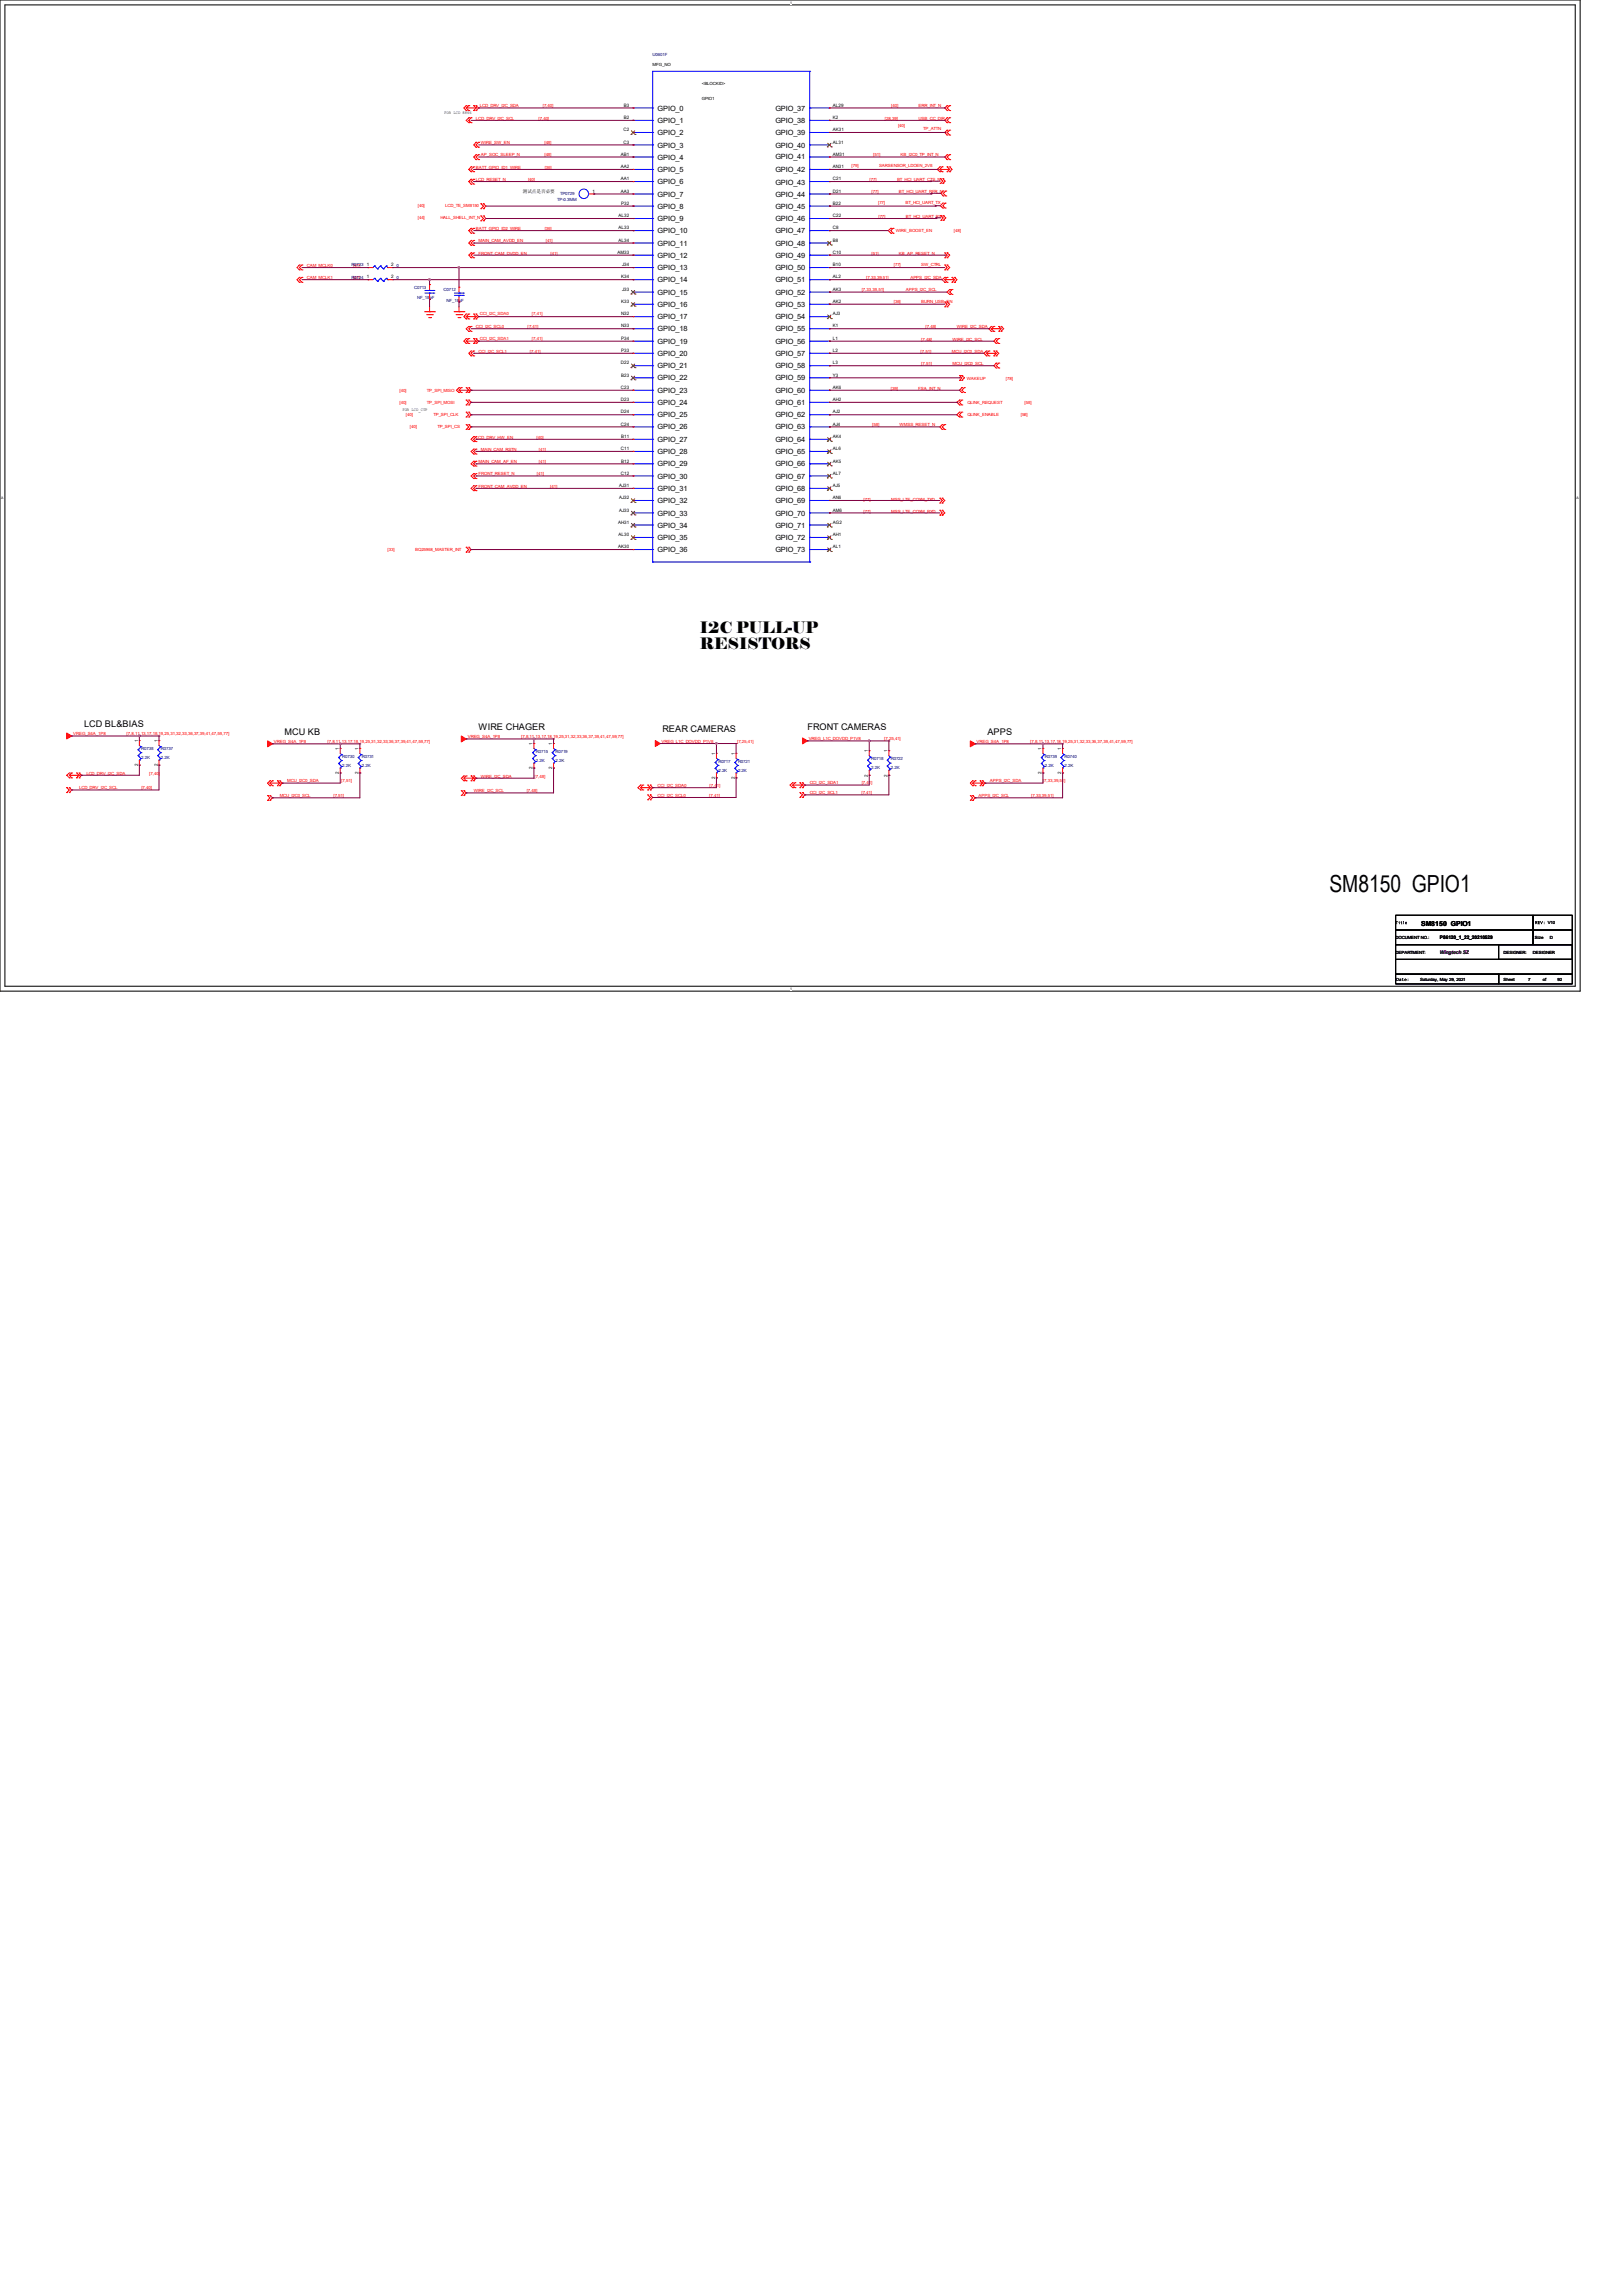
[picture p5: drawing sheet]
<svg xmlns="http://www.w3.org/2000/svg" width="210mm" height="297mm" viewBox="0 0 210 297" stroke-linecap="round" stroke-linejoin="round" font-family="sans-serif">
<defs><g id="words">
<text font-size="3" x="172" y="115.5">SM8150 GPIO1</text>
<g font-size="2">
<text x="90.6" y="82">I2C PULL-UP</text>
<text x="90.6" y="84">RESISTORS</text>
</g>
<g font-size="1.2">
<text x="10.9" y="94.1">LCD BL&amp;BIAS</text>
<text x="36.8" y="95.2">MCU KB</text>
<text x="61.9" y="94.5">WIRE CHAGER</text>
<text x="85.7" y="94.8">REAR CAMERAS</text>
<text x="104.5" y="94.4">FRONT CAMERAS</text>
<text x="127.8" y="95.2">APPS</text>
</g>
<g font-size=".9">
<text x="85.1" y="14.3">GPIO_0</text>
<text x="85.1" y="15.9">GPIO_1</text>
<text x="85.1" y="17.5">GPIO_2</text>
<text x="100.3" y="14.3">GPIO_37</text>
<text x="100.3" y="15.9">GPIO_38</text>
<text x="100.3" y="17.5">GPIO_39</text>
<text x="85.1" y="19.1">GPIO_3</text>
<text x="85.1" y="20.7">GPIO_4</text>
<text x="85.1" y="22.3">GPIO_5</text>
<text x="85.1" y="23.8">GPIO_6</text>
<text x="100.3" y="19.1">GPIO_40</text>
<text x="100.3" y="20.6">GPIO_41</text>
<text x="100.3" y="22.3">GPIO_42</text>
<text x="100.3" y="23.9">GPIO_43</text>
<text x="85.1" y="25.4">GPIO_7</text>
<text x="85.1" y="27">GPIO_8</text>
<text x="85.1" y="28.6">GPIO_9</text>
<text x="100.3" y="25.4">GPIO_44</text>
<text x="100.3" y="27">GPIO_45</text>
<text x="100.3" y="28.6">GPIO_46</text>
<text x="85.1" y="30.2">GPIO_10</text>
<text x="85.1" y="31.8">GPIO_11</text>
<text x="85.1" y="33.4">GPIO_12</text>
<text x="85.1" y="35">GPIO_13</text>
<text x="100.3" y="30.2">GPIO_47</text>
<text x="100.3" y="31.8">GPIO_48</text>
<text x="100.3" y="33.4">GPIO_49</text>
<text x="100.3" y="35">GPIO_50</text>
<text x="85.1" y="36.5">GPIO_14</text>
<text x="85.1" y="38.1">GPIO_15</text>
<text x="85.1" y="39.7">GPIO_16</text>
<text x="85.1" y="41.3">GPIO_17</text>
<text x="100.3" y="36.5">GPIO_51</text>
<text x="100.3" y="38.1">GPIO_52</text>
<text x="100.3" y="39.7">GPIO_53</text>
<text x="100.3" y="41.3">GPIO_54</text>
<text x="85.1" y="42.9">GPIO_18</text>
<text x="85.1" y="44.5">GPIO_19</text>
<text x="85.1" y="46.1">GPIO_20</text>
<text x="85.1" y="47.7">GPIO_21</text>
<text x="100.3" y="42.9">GPIO_55</text>
<text x="100.3" y="44.5">GPIO_56</text>
<text x="100.3" y="46.1">GPIO_57</text>
<text x="100.3" y="47.7">GPIO_58</text>
<text x="85.1" y="49.2">GPIO_22</text>
<text x="85.1" y="50.8">GPIO_23</text>
<text x="85.1" y="52.4">GPIO_24</text>
<text x="100.3" y="49.2">GPIO_59</text>
<text x="100.3" y="50.8">GPIO_60</text>
<text x="100.3" y="52.4">GPIO_61</text>
<text x="85.1" y="54">GPIO_25</text>
<text x="85.1" y="55.6">GPIO_26</text>
<text x="85.1" y="57.2">GPIO_27</text>
<text x="85.1" y="58.8">GPIO_28</text>
<text x="100.3" y="54">GPIO_62</text>
<text x="100.3" y="55.6">GPIO_63</text>
<text x="100.3" y="57.2">GPIO_64</text>
<text x="100.3" y="58.8">GPIO_65</text>
<text x="85.1" y="60.4">GPIO_29</text>
<text x="85.1" y="61.9">GPIO_30</text>
<text x="85.1" y="63.5">GPIO_31</text>
<text x="85.1" y="65.1">GPIO_32</text>
<text x="100.3" y="60.4">GPIO_66</text>
<text x="100.3" y="61.9">GPIO_67</text>
<text x="100.3" y="63.5">GPIO_68</text>
<text x="100.3" y="65.1">GPIO_69</text>
<text x="85.1" y="66.7">GPIO_33</text>
<text x="85.1" y="68.3">GPIO_34</text>
<text x="85.1" y="69.9">GPIO_35</text>
<text x="85.1" y="71.5">GPIO_36</text>
<text x="100.3" y="66.7">GPIO_70</text>
<text x="100.3" y="68.3">GPIO_71</text>
<text x="100.3" y="69.9">GPIO_72</text>
<text x="100.3" y="71.5">GPIO_73</text>
<text x="183.9" y="119.8">SM8150 GPIO1</text>
</g>
<g font-size=".6" fill="#000080">
<text x="84.5" y="7.2">U0601F</text>
<text x="72.1" y="26">TP-0.3MM</text>
<text x="72.5" y="25.3">TP0729</text>
<text x="45.5" y="34.5">R0723</text>
<text x="51.3" y="34.5">0</text>
<text x="45.5" y="36.1">R0724</text>
<text x="51.3" y="36.1">0</text>
<text x="53.6" y="37.4">C0713</text>
<text x="54" y="38.7">NF_18pF</text>
<text x="57.4" y="37.7">C0712</text>
<text x="57.8" y="39">NF_18pF</text>
<text x="18.3" y="97">R0738</text>
<text x="18.3" y="98.2">2.2K</text>
<text x="20.8" y="97">R0737</text>
<text x="20.8" y="98.2">2.2K</text>
<text x="44.3" y="98">R0730</text>
<text x="44.3" y="99.2">2.2K</text>
<text x="46.8" y="98">R0731</text>
<text x="46.8" y="99.2">2.2K</text>
<text x="69.3" y="97.4">R0715</text>
<text x="69.3" y="98.6">2.2K</text>
<text x="71.9" y="97.4">R0719</text>
<text x="71.9" y="98.6">2.2K</text>
<text x="93" y="98.7">R0717</text>
<text x="93" y="99.9">2.2K</text>
<text x="95.5" y="98.7">R0721</text>
<text x="95.5" y="99.9">2.2K</text>
<text x="112.7" y="98.3">R0718</text>
<text x="112.7" y="99.6">2.2K</text>
<text x="115.3" y="98.3">R0722</text>
<text x="115.3" y="99.6">2.2K</text>
<text x="135.2" y="98">R0739</text>
<text x="135.2" y="99.2">2.2K</text>
<text x="137.7" y="98">R0740</text>
<text x="137.7" y="99.2">2.2K</text>
</g>
<g font-size=".6">
<text x="84.5" y="8.5">MFG_NO</text>
<text x="90.8" y="11">&lt;BLOCKID&gt;</text>
<text x="57.5" y="14.8">FOR LCD 8866</text>
<text x="80.7" y="17">C2</text>
<text x="80.7" y="13.8">B3</text>
<text x="80.7" y="15.4">B2</text>
<text x="90.8" y="13">GPIO1</text>
<text x="107.8" y="13.8">AL29</text>
<text x="107.8" y="15.4">K2</text>
<text x="107.8" y="17">AK31</text>
<text x="80.3" y="20.2">AB1</text>
<text x="80.3" y="21.8">AA2</text>
<text x="80.3" y="23.3">AA1</text>
<text x="80.7" y="18.6">C3</text>
<text x="107.8" y="18.6">AL31</text>
<text x="107.8" y="20.2">AM31</text>
<text x="107.8" y="21.8">AN31</text>
<text x="107.8" y="23.3">C21</text>
<text x="67.7" y="25">测试点是否必要</text>
<text x="76.7" y="24.9">1</text>
<text x="80.1" y="28.1">AL32</text>
<text x="80.1" y="29.7">AL33</text>
<text x="80.3" y="24.9">AA3</text>
<text x="80.4" y="26.5">P32</text>
<text x="107.8" y="24.9">D21</text>
<text x="107.8" y="26.5">B22</text>
<text x="107.8" y="28.1">C22</text>
<text x="107.8" y="29.7">C8</text>
<text x="47.5" y="34.5">1</text>
<text x="50.6" y="34.5">2</text>
<text x="79.9" y="32.9">AM33</text>
<text x="80.1" y="31.3">AL34</text>
<text x="80.5" y="34.5">J34</text>
<text x="107.8" y="31.3">B8</text>
<text x="107.8" y="32.9">C10</text>
<text x="107.8" y="34.5">B10</text>
<text x="47.5" y="36">1</text>
<text x="50.6" y="36">2</text>
<text x="80.4" y="36">K34</text>
<text x="80.4" y="39.2">K33</text>
<text x="80.4" y="40.8">N32</text>
<text x="80.5" y="37.6">J33</text>
<text x="107.8" y="36">AL2</text>
<text x="107.8" y="37.6">AK3</text>
<text x="107.8" y="39.2">AK2</text>
<text x="107.8" y="40.8">AJ3</text>
<text x="80.3" y="47.2">D22</text>
<text x="80.4" y="42.4">N33</text>
<text x="80.4" y="44">P34</text>
<text x="80.4" y="45.6">P33</text>
<text x="107.8" y="42.4">K1</text>
<text x="107.8" y="44">L1</text>
<text x="107.8" y="45.6">L2</text>
<text x="107.8" y="47.2">L3</text>
<text x="52.1" y="53.2">FOR LCD_CTP</text>
<text x="80.3" y="50.3">C23</text>
<text x="80.3" y="51.9">D23</text>
<text x="80.3" y="53.5">D24</text>
<text x="80.4" y="48.7">B23</text>
<text x="107.8" y="48.7">Y3</text>
<text x="107.8" y="50.3">AK6</text>
<text x="107.8" y="51.9">AH2</text>
<text x="107.8" y="53.5">AJ2</text>
<text x="80.3" y="55.1">C24</text>
<text x="80.3" y="58.3">C11</text>
<text x="80.4" y="56.7">B11</text>
<text x="80.4" y="59.9">B12</text>
<text x="107.8" y="55.1">AJ4</text>
<text x="107.8" y="56.7">AK4</text>
<text x="107.8" y="58.3">AL6</text>
<text x="107.8" y="59.9">AK5</text>
<text x="80.1" y="63">AJ31</text>
<text x="80.1" y="64.6">AJ32</text>
<text x="80.3" y="61.4">C12</text>
<text x="107.8" y="61.4">AL7</text>
<text x="107.8" y="63">AJ5</text>
<text x="107.8" y="64.6">AN6</text>
<text x="80" y="67.8">AH31</text>
<text x="80" y="71">AK30</text>
<text x="80.1" y="69.4">AL30</text>
<text x="80.1" y="66.2">AJ33</text>
<text x="107.8" y="66.2">AM6</text>
<text x="107.8" y="67.8">AG2</text>
<text x="107.8" y="69.4">AH1</text>
<text x="107.8" y="71">AL1</text>
<text x="17.9" y="99.2" transform="rotate(-90 17.9 99.2)">2</text>
<text x="17.9" y="96" transform="rotate(-90 17.9 96)">1</text>
<text x="20.4" y="99.2" transform="rotate(-90 20.4 99.2)">2</text>
<text x="20.4" y="96" transform="rotate(-90 20.4 96)">1</text>
<text x="43.9" y="100.2" transform="rotate(-90 43.9 100.2)">2</text>
<text x="43.9" y="97" transform="rotate(-90 43.9 97)">1</text>
<text x="46.4" y="100.2" transform="rotate(-90 46.4 100.2)">2</text>
<text x="46.4" y="97" transform="rotate(-90 46.4 97)">1</text>
<text x="68.9" y="99.6" transform="rotate(-90 68.9 99.6)">2</text>
<text x="68.9" y="96.4" transform="rotate(-90 68.9 96.4)">1</text>
<text x="71.5" y="99.6" transform="rotate(-90 71.5 99.6)">2</text>
<text x="71.5" y="96.4" transform="rotate(-90 71.5 96.4)">1</text>
<text x="92.5" y="100.8" transform="rotate(-90 92.5 100.8)">2</text>
<text x="92.5" y="97.7" transform="rotate(-90 92.5 97.7)">1</text>
<text x="95.1" y="100.8" transform="rotate(-90 95.1 100.8)">2</text>
<text x="95.1" y="97.7" transform="rotate(-90 95.1 97.7)">1</text>
<text x="112.3" y="100.5" transform="rotate(-90 112.3 100.5)">2</text>
<text x="112.3" y="97.3" transform="rotate(-90 112.3 97.3)">1</text>
<text x="114.9" y="100.5" transform="rotate(-90 114.9 100.5)">2</text>
<text x="114.9" y="97.3" transform="rotate(-90 114.9 97.3)">1</text>
<text x="134.8" y="100.2" transform="rotate(-90 134.8 100.2)">2</text>
<text x="134.8" y="97" transform="rotate(-90 134.8 97)">1</text>
<text x="137.3" y="100.2" transform="rotate(-90 137.3 100.2)">2</text>
<text x="137.3" y="97" transform="rotate(-90 137.3 97)">1</text>
<text x="200.3" y="119.6">V10</text>
<text x="180.6" y="121.5">DOCUMENT NO.:</text>
<text x="180.6" y="123.5">DEPARTMENT:</text>
<text x="186.3" y="121.6">P86120_1_22_20210529</text>
<text x="194.6" y="123.5">DESIGNER:</text>
<text x="198.4" y="123.5">DESIGNER</text>
<text x="198.6" y="121.5">Size</text>
<text x="200.5" y="121.5">D</text>
<text x="183.8" y="127">Saturday, May 29, 2021</text>
<text x="194.6" y="127">Sheet</text>
<text x="197.7" y="127">7</text>
<text x="199.6" y="127">of</text>
<text x="201.5" y="127">92</text>
</g>
<g font-size=".6" fill="#f00">
<text x="61.6" y="15.5">LCD_DRV_I2C_SCL</text>
<text x="62.1" y="13.8">LCD_DRV_I2C_SDA</text>
<text x="69.7" y="15.5">[7,40]</text>
<text x="70.2" y="13.8">[7,40]</text>
<text x="114.5" y="15.5">[28,39]</text>
<text x="115.3" y="13.9">[40]</text>
<text x="116.2" y="16.4">[40]</text>
<text x="118.9" y="15.5">USB_CC_DIR</text>
<text x="118.9" y="13.9">ERR_INT_N</text>
<text x="119.5" y="16.8">TP_ATTN</text>
<text x="61.6" y="23.4">LCD_RESET_N</text>
<text x="61.6" y="21.8">BATT_GPIO_ID1_WIRE</text>
<text x="62.2" y="18.7">WIRE_SW_EN</text>
<text x="62.2" y="20.2">AP_SOC_SLEEP_N</text>
<text x="68.3" y="23.4">[40]</text>
<text x="70.4" y="18.7">[48]</text>
<text x="70.4" y="20.2">[48]</text>
<text x="70.5" y="21.8">[36]</text>
<text x="110.2" y="21.6">[79]</text>
<text x="112.5" y="23.4">[77]</text>
<text x="113" y="20.2">[51]</text>
<text x="113.7" y="21.6">SARSENSOR_LDOEN_2V8</text>
<text x="116.1" y="23.4">BT_HCI_UART_CTS_N</text>
<text x="116.5" y="20.2">KB_I2C0_TP_INT_N</text>
<text x="54.1" y="26.8">[40]</text>
<text x="54.1" y="28.4">[44]</text>
<text x="57" y="28.4">HALL_SHELL_INT_N</text>
<text x="57.6" y="26.8">LCD_TE_SM8150</text>
<text x="61.6" y="29.8">BATT_GPIO_ID2_WIRE</text>
<text x="70.5" y="29.8">[36]</text>
<text x="112.8" y="24.9">[77]</text>
<text x="113.6" y="26.5">[77]</text>
<text x="113.7" y="28.2">[77]</text>
<text x="115.9" y="30">WIRE_BOOST_EN</text>
<text x="116.3" y="24.9">BT_HCI_UART_RFR_N</text>
<text x="117.2" y="26.5">BT_HCI_UART_TX</text>
<text x="117.2" y="28.2">BT_HCI_UART_RX</text>
<text x="123.4" y="30">[48]</text>
<text x="39.7" y="34.5">CAM_MCLK0</text>
<text x="45.7" y="34.5">[41]</text>
<text x="61.9" y="31.4">MAIN_CAM_AVDD_EN</text>
<text x="61.9" y="32.9">FRONT_CAM_DVDD_EN</text>
<text x="70.6" y="31.4">[41]</text>
<text x="71.2" y="32.9">[41]</text>
<text x="112.8" y="32.9">[51]</text>
<text x="115.7" y="34.5">[77]</text>
<text x="116.3" y="32.9">KB_AP_RESET_N</text>
<text x="119.2" y="34.5">SW_CTRL</text>
<text x="39.7" y="36.1">CAM_MCLK1</text>
<text x="45.7" y="36.1">[41]</text>
<text x="62.1" y="40.8">CCI_I2C_SDA0</text>
<text x="68.8" y="40.8">[7,41]</text>
<text x="111.5" y="37.7">[7,33,39,51]</text>
<text x="112.1" y="36.1">[7,33,39,51]</text>
<text x="115.7" y="39.2">[36]</text>
<text x="117.2" y="37.7">APPS_I2C_SCL</text>
<text x="117.8" y="36.1">APPS_I2C_SDA</text>
<text x="119.2" y="39.2">BURN_USB_EN</text>
<text x="61.6" y="42.5">CCI_I2C_SCL0</text>
<text x="61.9" y="45.6">CCI_I2C_SCL1</text>
<text x="62.1" y="44">CCI_I2C_SDA1</text>
<text x="68.3" y="42.5">[7,41]</text>
<text x="68.6" y="45.6">[7,41]</text>
<text x="68.8" y="44">[7,41]</text>
<text x="119.1" y="45.6">[7,51]</text>
<text x="119.2" y="44.1">[7,48]</text>
<text x="119.2" y="47.2">[7,51]</text>
<text x="119.8" y="42.5">[7,48]</text>
<text x="123.2" y="45.6">MCU_I2C0_SDA</text>
<text x="123.3" y="44.1">WIRE_I2C_SCL</text>
<text x="123.3" y="47.2">MCU_I2C0_SCL</text>
<text x="123.8" y="42.5">WIRE_I2C_SDA</text>
<text x="51.7" y="50.7">[40]</text>
<text x="51.7" y="52.3">[40]</text>
<text x="52.5" y="53.9">[40]</text>
<text x="55.2" y="50.7">TP_SPI_MISO</text>
<text x="55.2" y="52.3">TP_SPI_MOSI</text>
<text x="56.1" y="53.9">TP_SPI_CLK</text>
<text x="115.3" y="50.4">[39]</text>
<text x="118.8" y="50.4">FSA_INT_N</text>
<text x="125.1" y="49.2">WAKEUP</text>
<text x="125.2" y="53.9">QLINK_ENABLE</text>
<text x="125.2" y="52.3">QLINK_REQUEST</text>
<text x="130.2" y="49.2">[78]</text>
<text x="132.1" y="53.9">[58]</text>
<text x="132.6" y="52.3">[58]</text>
<text x="53" y="55.4">[40]</text>
<text x="56.6" y="55.4">TP_SPI_CS</text>
<text x="61.6" y="56.8">LCD_DRV_HW_EN</text>
<text x="61.9" y="59.9">MAIN_CAM_AF_EN</text>
<text x="62.2" y="58.3">MAIN_CAM_RSTN</text>
<text x="69.4" y="56.8">[40]</text>
<text x="69.7" y="58.3">[41]</text>
<text x="69.7" y="59.9">[41]</text>
<text x="112.9" y="55.2">[58]</text>
<text x="116.4" y="55.2">WMSS_RESET_N</text>
<text x="61.9" y="61.5">FRONT_RESET_N</text>
<text x="61.9" y="63.1">FRONT_CAM_AVDD_EN</text>
<text x="69.5" y="61.5">[41]</text>
<text x="71.2" y="63.1">[41]</text>
<text x="111.8" y="64.8">[77]</text>
<text x="115.3" y="64.8">MSS_LTE_COXM_TXD</text>
<text x="50.2" y="71.3">[33]</text>
<text x="53.7" y="71.3">BQ25968_MASTER_INT</text>
<text x="111.8" y="66.3">[77]</text>
<text x="115.3" y="66.3">MSS_LTE_COXM_RXD</text>
<text x="9.5" y="95.2">VREG_S4A_1P8</text>
<text x="16.4" y="95.2">[7,8,11,13,17,18,19,25,31,32,33,36,37,39,41,47,59,77]</text>
<text x="60.5" y="95.6">VREG_S4A_1P8</text>
<text x="67.4" y="95.6">[7,8,11,13,17,18,19,25,31,32,33,36,37,39,41,47,59,77]</text>
<text x="104.6" y="95.8">VREG_L1C_DOVDD_P1V8</text>
<text x="114.4" y="95.8">[7,25,41]</text>
<text x="11.2" y="100.3">LCD_DRV_I2C_SDA</text>
<text x="19.3" y="100.3">[7,40]</text>
<text x="35.4" y="96.2">VREG_S4A_1P8</text>
<text x="37.2" y="101.3">MCU_I2C0_SDA</text>
<text x="42.4" y="96.2">[7,8,11,13,17,18,19,25,31,32,33,36,37,39,41,47,59,77]</text>
<text x="44.2" y="101.3">[7,51]</text>
<text x="62.2" y="100.6">WIRE_I2C_SDA</text>
<text x="69.2" y="100.6">[7,48]</text>
<text x="85.1" y="101.9">CCI_I2C_SDA0</text>
<text x="85.6" y="96.1">VREG_L1C_DOVDD_P1V8</text>
<text x="91.8" y="101.9">[7,41]</text>
<text x="95.4" y="96.1">[7,25,41]</text>
<text x="104.8" y="101.5">CCI_I2C_SDA1</text>
<text x="111.5" y="101.5">[7,41]</text>
<text x="126.4" y="96.2">VREG_S4A_1P8</text>
<text x="128.1" y="101.3">APPS_I2C_SDA</text>
<text x="133.3" y="96.2">[7,8,11,13,17,18,19,25,31,32,33,36,37,39,41,47,59,77]</text>
<text x="135" y="101.3">[7,33,39,51]</text>
<text x="10.2" y="102.2">LCD_DRV_I2C_SCL</text>
<text x="18.3" y="102.2">[7,40]</text>
<text x="36.2" y="103.2">MCU_I2C0_SCL</text>
<text x="43.1" y="103.2">[7,51]</text>
<text x="61.3" y="102.5">WIRE_I2C_SCL</text>
<text x="68.2" y="102.5">[7,48]</text>
<text x="85.1" y="103.1">CCI_I2C_SCL0</text>
<text x="91.8" y="103.1">[7,41]</text>
<text x="104.8" y="102.8">CCI_I2C_SCL1</text>
<text x="111.5" y="102.8">[7,41]</text>
<text x="126.6" y="103.1">APPS_I2C_SCL</text>
<text x="133.4" y="103.1">[7,33,39,51]</text>
</g>
<text font-size=".6" fill="#400040" x="186.3" y="123.5">Wingtech SZ</text>
<g font-size=".5">
<text x="102.2" y=".5">1</text>
<text x=".2" y="64.5">A</text>
<text x="204" y="64.5">A</text>
<text x="102.2" y="128.1">1</text>
</g>
</g></defs>
<path d="M0 0h204.5v128.3h-204.5zM.6 .6h203.2v127h-203.2z" fill="none" stroke="#000" stroke-width=".13"/>
<g fill="#fff">
<path d="M102.2 .1h.2v.5h-.2z"/>
<path d="M102.2 127.7h.2v.5h-.2z"/>
<path d="M.2 64.1h.3v.5h-.3z"/>
<path d="M204 64.1h.3v.5h-.3z"/>
</g>
<g fill="none" stroke="#f00" stroke-width=".13">
<path d="M60.3 14.3h.1M60.3 13.7h.1M60.3 13.7l-.3 .3 .3 .3M60.3 14l.4 .3M60.3 14h1.3M60.7 13.7h.1M60.7 14.3h.1M60.7 15.2h.1M60.7 15.9h.1M60.7 15.2l-.4 .4 .4 .3M60.7 13.7l-.4 .3M61 15.2h.1"/>
<path d="M61 15.9h.1M61 15.2l-.3 .4 .3 .3M61.3 14.3h.1M61.3 13.7h.1M61.3 13.7l.3 .3M61.6 13.7h.1M61.6 14.3h.1M61.6 14h.1M61.6 18.4h.1M61.6 19h.1M61.6 13.7l.3 .3-.3 .3M61.6 14l-.3 .3"/>
<path d="M61.6 18.4l-.3 .4 .3 .2M61.9 18.4h.1M61.9 19h.1M61.9 18.4l-.3 .4 .3 .2M81.9 14h.1M81.9 15.6h.1M81.9 17.1h.1M81.9 18.8h.1M107.3 14h.1M107.3 15.6h.1M107.3 17.1h.1M107.3 18.8h.1"/>
<path d="M122.6 15.9h.1M122.6 15.2h.1M122.6 14.3h.1M122.6 13.7h.1M122.6 17.5h.1M122.6 16.8h.1M122.6 15.2l-.3 .4 .3 .3M122.6 13.7l-.3 .3 .3 .3M122.6 16.8l-.3 .3 .3 .4M122.9 15.2h.1M122.9 15.9h.1M122.9 13.7h.1"/>
<path d="M122.9 14.3h.1M122.9 16.8h.1M122.9 17.5h.1M122.9 15.2l-.3 .4 .3 .3M122.9 13.7l-.3 .3 .3 .3M122.9 16.8l-.3 .3 .3 .4M38.7 34.3h.1M38.7 34.9h.1M38.7 35.9h.1M38.7 36.5h.1M38.7 34.3l-.3 .3 .3 .3M38.7 35.9l-.3 .3 .3 .3"/>
<path d="M39.1 34.3h.1M39.1 34.9h.1M39.1 35.9h.1M39.1 36.5h.1M39.1 34.3l-.4 .3 .4 .3M39.1 35.9l-.4 .3 .4 .3M47.6 34.6h.1M47.6 36.2h.1M47.6 36.2h.7M47.6 34.6h.7M50.2 36.2h.6M50.2 34.6h.6"/>
<path d="M50.8 34.6h.1M50.8 36.2h.1M55.6 36.8h.1M55.6 38.7h.1M55.6 36.8v.7M55.6 38.1v.6M55.6 39.7v.6M59.4 37.2h.1M59.4 39.1h.1M59.4 37.2v.6M59.4 38.4v.7M59.4 39.7v.6"/>
<path d="M61 23.2h.1M61 23.8h.1M61 31.1h.1M61 31.7h.1M61 32.7h.1M61 33.4h.1M61 21.6h.1M61 22.2h.1M61 29.5h.1M61 30.2h.1M61 23.2l-.3 .3 .3 .3M61 31.1l-.3 .4 .3 .2"/>
<path d="M61 32.7l-.3 .3 .3 .4M61 21.6l-.3 .3 .3 .3M61 29.5l-.3 .3 .3 .4M61.3 23.2h.1M61.3 23.8h.1M61.3 31.1h.1M61.3 31.7h.1M61.3 32.7h.1M61.3 33.4h.1M61.3 21.6h.1M61.3 22.2h.1M61.3 29.5h.1"/>
<path d="M61.3 30.2h.1M61.3 23.2l-.3 .3 .3 .3M61.3 31.1l-.3 .4 .3 .2M61.3 32.7l-.3 .3 .3 .4M61.3 21.6l-.3 .3 .3 .3M61.3 29.5l-.3 .3 .3 .4M61.6 20h.1M61.6 20.7h.1M61.6 20l-.3 .3 .3 .4M61.9 20h.1M61.9 20.7h.1M61.9 20l-.3 .3 .3 .4"/>
<path d="M62.2 27h.1M62.2 26.4h.1M62.2 28.6h.1M62.2 27.9h.1M62.2 26.4l.4 .3-.4 .3M62.2 27.9l.4 .4-.4 .3M62.6 26.4h.1M62.6 27h.1M62.6 27.9h.1M62.6 28.6h.1M62.6 26.4l.3 .3-.3 .3M62.6 27.9l.3 .4-.3 .3"/>
<path d="M76.2 25.1h.6M76.8 25.1h.1M81.9 20.3h.1M81.9 21.9h.1M81.9 23.5h.1M81.9 25.1h.1M81.9 26.7h.1M81.9 28.3h.1M81.9 29.8h.1M81.9 31.5h.1M81.9 33h.1M81.9 34.6h.1"/>
<path d="M81.9 36.2h.1M81.9 37.8h.1M81.9 39.4h.1M107.3 20.3h.1M107.3 21.9h.1M107.3 23.5h.1M107.3 25.1h.1M107.3 26.7h.1M107.3 28.3h.1M107.3 29.8h.1M107.3 31.5h.1M107.3 33h.1"/>
<path d="M107.3 34.6h.1M107.3 36.2h.1M107.3 37.8h.1M107.3 39.4h.1M115.3 29.5h.1M115.3 30.2h.1M115.3 29.5l-.4 .3 .4 .4M115.6 30.2h.1M115.6 29.5h.1M115.6 29.5l-.3 .3 .3 .4M121.6 22.2h.1M121.6 21.6h.1"/>
<path d="M121.6 21.9h.1M121.6 21.6l-.3 .3 .3 .3M121.6 21.9l.3 .3M121.6 21.9h1.3M121.7 23.1h.1M121.7 23.7h.1M121.7 23.1l.3 .4-.3 .2M121.8 27.9h.1M121.8 28.5h.1M121.8 27.9l.2 .3-.2 .3M121.9 21.6h.1M121.9 22.2h.1"/>
<path d="M121.9 21.6l-.3 .3M122 23.1h.1M122 23.7h.1M122 26.9h.1M122 26.3h.1M122 23.1l.3 .4-.3 .2M122 26.3l-.3 .3 .3 .3M122 25.4h.1M122 24.7h.1M122 27.9h.1M122 28.5h.1M122 24.7l-.2 .3 .2 .4"/>
<path d="M122 27.9l.4 .3-.4 .3M122.3 34.3h.1M122.3 34.9h.1M122.3 39.1h.1M122.3 39.7h.1M122.3 36.5h.1M122.3 35.9h.1M122.3 36.2h.1M122.3 32.7h.1M122.3 33.4h.1M122.3 34.3l.3 .3-.3 .3M122.3 35.9l-.4 .3 .4 .3"/>
<path d="M122.3 39.1l.3 .3-.3 .3M122.3 36.2l.3 .3M122.3 36.2h1.2M122.3 32.7l.3 .3-.3 .4M122.3 26.3h.1M122.3 26.9h.1M122.3 26.3l-.3 .3 .3 .3M122.4 24.7h.1M122.4 25.4h.1M122.4 24.7l-.4 .3 .4 .4M122.6 34.3h.1M122.6 34.9h.1"/>
<path d="M122.6 39.1h.1M122.6 39.7h.1M122.6 35.9h.1M122.6 36.5h.1M122.6 20.7h.1M122.6 20h.1M122.6 21.6h.1M122.6 22.2h.1M122.6 32.7h.1M122.6 33.4h.1M122.6 34.3l.3 .3-.3 .3M122.6 39.1l.3 .3-.3 .3"/>
<path d="M122.6 35.9l-.3 .3M122.6 20l-.3 .3 .3 .4M122.6 21.6l.3 .3M122.6 32.7l.3 .3-.3 .4M122.9 38.1h.1M122.9 37.5h.1M122.9 20h.1M122.9 20.7h.1M122.9 21.6h.1M122.9 22.2h.1M122.9 37.5l-.3 .3 .3 .3M122.9 21.6l.3 .3-.3 .3"/>
<path d="M122.9 20l-.3 .3 .3 .4M122.9 21.9l-.3 .3M123.2 35.9h.1M123.2 36.5h.1M123.2 37.5h.1M123.2 38.1h.1M123.2 35.9l.3 .3M123.2 37.5l-.3 .3 .3 .3M123.5 35.9h.1M123.5 36.5h.1M123.5 35.9l.3 .3-.3 .3M123.5 36.2l-.3 .3"/>
<path d="M54.9 40.3h1.3M55.2 40.7h.8M55.5 41.1h.2M55.6 40.3h.1M55.7 41.1h.1M56 40.7h.1M56.2 40.3h.1M58.8 40.3h1.2M59 40.7h.8M59.3 41.1h.2M59.4 40.3h.1M59.4 50.2h.1"/>
<path d="M59.4 50.8h.1M59.4 50.2l-.3 .3 .3 .3M59.4 50.5l.3 .3M59.4 50.5h1.3M59.5 41.1h.1M59.7 50.2h.1M59.7 50.8h.1M59.7 50.2l-.3 .3M59.8 40.7h.1M60 40.3h.1M60.3 41.3h.1M60.3 40.6h.1"/>
<path d="M60.3 44.4h.1M60.3 43.8h.1M60.3 50.2h.1M60.3 50.8h.1M60.3 51.8h.1M60.3 52.4h.1M60.3 54h.1M60.3 53.3h.1M60.3 55.6h.1M60.3 54.9h.1M60.3 40.6l-.3 .4 .3 .3M60.3 41l.4 .3"/>
<path d="M60.3 41h1.3M60.3 43.8l-.3 .4 .3 .2M60.3 44.2l.4 .2M60.3 44.2h1.3M60.3 50.2l.4 .3M60.3 51.8l.4 .3-.4 .3M60.3 53.3l.4 .4-.4 .3M60.3 54.9l.4 .3-.4 .4M60.7 42.2h.1M60.7 42.9h.1M60.7 40.6h.1M60.7 41.3h.1"/>
<path d="M60.7 43.8h.1M60.7 44.4h.1M60.7 50.8h.1M60.7 50.2h.1M60.7 50.5h.1M60.7 52.4h.1M60.7 51.8h.1M60.7 53.3h.1M60.7 54h.1M60.7 54.9h.1M60.7 55.6h.1M60.7 42.2l-.4 .3 .4 .4"/>
<path d="M60.7 40.6l-.4 .4M60.7 43.8l-.4 .4M60.7 51.8l.3 .3-.3 .3M60.7 50.2l.3 .3-.3 .3M60.7 50.5l-.4 .3M60.7 53.3l.3 .4-.3 .3M60.7 54.9l.3 .3-.3 .4M61 45.4h.1M61 46.1h.1M61 42.2h.1M61 42.9h.1M61 45.4l-.3 .3 .3 .4"/>
<path d="M61 42.2l-.3 .3 .3 .4M61.3 45.4h.1M61.3 46.1h.1M61.3 41.3h.1M61.3 40.6h.1M61.3 44.4h.1M61.3 43.8h.1M61.3 58.1h.1M61.3 58.8h.1M61.3 59.7h.1M61.3 56.5h.1M61.3 57.1h.1"/>
<path d="M61.3 45.4l-.3 .3 .3 .4M61.3 40.6l.3 .4M61.3 43.8l.3 .4M61.3 58.1l-.3 .3 .3 .4M61.3 59.7l-.3 .3 .3 .3M61.3 56.5l-.3 .4 .3 .2M61.6 40.6h.1M61.6 41.3h.1M61.6 41h.1M61.6 43.8h.1M61.6 44.4h.1M61.6 44.2h.1"/>
<path d="M61.6 58.1h.1M61.6 58.8h.1M61.6 59.7h.1M61.6 56.5h.1M61.6 57.1h.1M61.6 43.8l.3 .4-.3 .2M61.6 40.6l.3 .4-.3 .3M61.6 41l-.3 .3M61.6 44.2l-.3 .2M61.6 58.1l-.3 .3 .3 .4M61.6 59.7l-.3 .3 .3 .3M61.6 56.5l-.3 .4 .3 .2"/>
<path d="M81.9 41h.1M81.9 42.5h.1M81.9 44.2h.1M81.9 45.7h.1M81.9 47.3h.1M81.9 48.9h.1M81.9 50.5h.1M81.9 52.1h.1M81.9 53.7h.1M81.9 55.2h.1M81.9 56.9h.1M81.9 58.4h.1"/>
<path d="M107.3 41h.1M107.3 42.5h.1M107.3 44.2h.1M107.3 45.7h.1M107.3 47.3h.1M107.3 48.9h.1M107.3 50.5h.1M107.3 52.1h.1M107.3 53.7h.1M107.3 55.2h.1M107.3 56.9h.1M107.3 58.4h.1"/>
<path d="M121.9 55.6h.1M121.9 54.9h.1M121.9 54.9l-.3 .3 .3 .4M122.3 54.9h.1M122.3 55.6h.1M122.3 54.9l-.4 .3 .4 .4M124.2 54h.1M124.2 53.3h.1M124.2 52.4h.1M124.2 51.8h.1M124.2 48.6h.1M124.2 49.2h.1"/>
<path d="M124.2 48.6l.3 .3-.3 .3M124.2 53.3l-.4 .4 .4 .3M124.2 51.8l-.4 .3 .4 .3M124.5 50.8h.1M124.5 50.2h.1M124.5 53.3h.1M124.5 54h.1M124.5 51.8h.1M124.5 52.4h.1M124.5 48.6h.1M124.5 49.2h.1M124.5 50.2l-.3 .3 .3 .3"/>
<path d="M124.5 51.8l-.3 .3 .3 .3M124.5 53.3l-.3 .4 .3 .3M124.5 48.6l.3 .3-.3 .3M124.8 50.2h.1M124.8 50.8h.1M124.8 50.2l-.3 .3 .3 .3M127.6 46.1h.1M127.6 45.4h.1M127.6 45.7h.1M127.6 45.4l-.3 .3 .3 .4M127.6 45.7l.4 .4M127.6 45.7h1.3"/>
<path d="M128 45.4h.1M128 46.1h.1M128 45.4l-.4 .3M128.3 42.9h.1M128.3 42.2h.1M128.3 42.5h.1M128.3 42.2l-.3 .3 .3 .4M128.3 42.5l.3 .4M128.3 42.5h1.2M128.6 42.2h.1M128.6 42.9h.1M128.6 45.4h.1"/>
<path d="M128.6 46.1h.1M128.6 42.2l-.3 .3M128.6 45.4l.3 .3M128.9 44.4h.1M128.9 43.8h.1M128.9 47.6h.1M128.9 47h.1M128.9 45.4h.1M128.9 46.1h.1M128.9 43.8l-.3 .4 .3 .2M128.9 45.4l.3 .3-.3 .4M128.9 47l-.3 .3 .3 .3"/>
<path d="M128.9 45.7l-.3 .4M129.2 43.8h.1M129.2 44.4h.1M129.2 42.2h.1M129.2 42.9h.1M129.2 47h.1M129.2 47.6h.1M129.2 43.8l-.3 .4 .3 .2M129.2 42.2l.3 .3M129.2 47l-.3 .3 .3 .3M129.5 42.2h.1M129.5 42.9h.1"/>
<path d="M129.5 42.2l.4 .3-.4 .4M129.5 42.5l-.3 .4M60.3 71.5h.1M60.3 70.8h.1M60.3 70.8l.4 .3-.4 .4M60.7 70.8h.1M60.7 71.5h.1M60.7 70.8l.3 .3-.3 .4M61.3 61.3h.1M61.3 61.9h.1M61.3 60.3h.1M61.3 62.9h.1"/>
<path d="M61.3 63.5h.1M61.3 61.3l-.3 .3 .3 .3M61.3 62.9l-.3 .3 .3 .3M61.6 61.3h.1M61.6 61.9h.1M61.6 60.3h.1M61.6 62.9h.1M61.6 63.5h.1M61.6 61.3l-.3 .3 .3 .3M61.6 62.9l-.3 .3 .3 .3M81.9 60h.1M81.9 61.6h.1"/>
<path d="M81.9 63.2h.1M81.9 64.8h.1M81.9 66.4h.1M81.9 67.9h.1M81.9 69.6h.1M81.9 71.1h.1M107.3 60h.1M107.3 61.6h.1M107.3 63.2h.1M107.3 64.8h.1M107.3 66.4h.1M107.3 67.9h.1"/>
<path d="M107.3 69.6h.1M107.3 71.1h.1M121.6 66h.1M121.6 66.7h.1M121.6 64.5h.1M121.6 65.1h.1M121.6 66l.3 .4-.3 .3M121.6 64.5l.3 .3-.3 .3M121.9 66h.1M121.9 66.7h.1M121.9 64.5h.1M121.9 65.1h.1"/>
<path d="M121.9 66l.4 .4-.4 .3M121.9 64.5l.4 .3-.4 .3M18 95.8h.1M18 99h.1M18 95.8v.7M18 98.4v.6M20.6 95.8h.1M20.6 99h.1M20.6 95.8v.7M20.6 98.4v.6M44 96.9h.1M44 96.9v.6"/>
<path d="M44 99.4v.6M46.6 96.9h.1M46.6 96.9v.6M46.6 99.4v.6M69.1 96.2h.1M69.1 99.4h.1M69.1 96.2v.7M69.1 98.8v.6M71.6 96.2h.1M71.6 99.4h.1M71.6 96.2v.7M71.6 98.8v.6"/>
<path d="M92.7 97.5h.1M92.7 97.5v.6M95.2 97.5h.1M95.2 97.5v.6M112.5 97.2h.1M112.5 97.2v.6M112.5 99.7v.6M115 97.2h.1M115 97.2v.6M115 99.7v.6M135 96.9h.1M135 96.9v.6"/>
<path d="M135 99.4v.6M137.5 96.9h.1M137.5 96.9v.6M137.5 99.4v.6M8.6 101.9h.1M8.6 102.6h.1M8.6 101.9l.4 .3-.4 .4M9 100h.1M9 100.7h.1M9 102.6h.1M9 101.9h.1M9 100l-.4 .3 .4 .4"/>
<path d="M9 100.3l.3 .4M9 100.3h1.2M9 101.9l.3 .3-.3 .4M9.3 100h.1M9.3 100.7h.1M9.3 100l-.3 .3M9.9 100h.1M9.9 100.7h.1M9.9 100l.3 .3M10.2 100.7h.1M10.2 100h.1M10.2 100.3h.1"/>
<path d="M10.2 100l.3 .3-.3 .4M10.2 100.3l-.3 .4M34.6 103h.1M34.6 103.6h.1M34.6 103l.3 .3-.3 .3M34.9 101h.1M34.9 101.7h.1M34.9 103.6h.1M34.9 103h.1M34.9 101l-.3 .3 .3 .4M34.9 101.3l.4 .4M34.9 101.3h1.3"/>
<path d="M34.9 103l.4 .3-.4 .3M35.3 101h.1M35.3 101.7h.1M35.3 101l-.4 .3M35.9 101h.1M35.9 101.7h.1M35.9 101l.3 .3M36.2 101.7h.1M36.2 101h.1M36.2 101.3h.1M36.2 101l.3 .3-.3 .4M36.2 101.3l-.3 .4"/>
<path d="M44 100h.1M46.6 100h.1M59.7 102.3h.1M59.7 103h.1M59.7 102.3l.3 .3-.3 .4M60 103h.1M60 102.3h.1M60 100.4h.1M60 101h.1M60 102.3l.3 .3-.3 .4M60 100.4l-.3 .3 .3 .3M60 100.7l.3 .3"/>
<path d="M60 100.7h1.3M60.3 100.4h.1M60.3 101h.1M60.3 100.4l-.3 .3M61 100.4h.1M61 101h.1M61 100.4l.3 .3M61.3 101h.1M61.3 100.4h.1M61.3 100.7h.1M61.3 100.4l.3 .3-.3 .3M61.3 100.7l-.3 .3"/>
<path d="M82.9 101.6h.1M82.9 102.2h.1M82.9 101.9l.3 .3M82.9 101.6l-.4 .3 .4 .3M82.9 101.9h1.3M83.2 101.6h.1M83.2 102.2h.1M83.2 101.6l-.3 .3M83.8 102.9h.1M83.8 103.5h.1M83.8 101.6h.1M83.8 102.2h.1"/>
<path d="M83.8 102.9l.4 .3-.4 .3M83.8 101.6l.4 .3M84.2 103.5h.1M84.2 102.9h.1M84.2 102.2h.1M84.2 101.6h.1M84.2 101.9h.1M84.2 102.9l.3 .3-.3 .3M84.2 101.6l.3 .3-.3 .3M84.2 101.9l-.4 .3M92.7 100.7h.1M92.7 100v.7"/>
<path d="M95.2 100.7h.1M95.2 100v.7M102.6 101.3h.1M102.6 101.9h.1M102.6 101.3l-.4 .3 .4 .3M102.6 101.6l.3 .3M102.6 101.6h1.2M102.9 101.3h.1M102.9 101.9h.1M102.9 101.3l-.3 .3M103.5 102.6h.1M103.5 103.2h.1"/>
<path d="M103.5 101.3h.1M103.5 101.9h.1M103.5 102.6l.3 .3-.3 .3M103.5 101.3l.3 .3M103.8 103.2h.1M103.8 102.6h.1M103.8 101.9h.1M103.8 101.3h.1M103.8 101.6h.1M103.8 102.6l.3 .3-.3 .3M103.8 101.3l.3 .3-.3 .3M103.8 101.6l-.3 .3"/>
<path d="M112.5 100.3h.1M115 100.3h.1M125.6 103h.1M125.6 103.6h.1M125.6 103l.3 .3-.3 .3M125.9 101h.1M125.9 101.7h.1M125.9 103.6h.1M125.9 103h.1M125.9 101.3h1.2M125.9 101l-.3 .3 .3 .4M125.9 101.3l.3 .4"/>
<path d="M125.9 103l.3 .3-.3 .3M126.2 101h.1M126.2 101.7h.1M126.2 101l-.3 .3M126.8 101h.1M126.8 101.7h.1M126.8 101l.3 .3M127.1 101.7h.1M127.1 101h.1M127.1 101.3h.1M127.1 101l.4 .3-.4 .4M127.1 101.3l-.3 .4"/>
<path d="M135 100h.1M137.5 100h.1"/>
</g>
<g fill="#f00" stroke="#f00" stroke-width=".13">
<path d="M84.8 95.8l.6 .4-.6 .4z" fill-rule="evenodd"/>
<path d="M59.7 95.2l.6 .4-.6 .4z" fill-rule="evenodd"/>
<path d="M103.8 95.5l.7 .4-.7 .4z" fill-rule="evenodd"/>
<path d="M34.6 95.9l.7 .4-.7 .3z" fill-rule="evenodd"/>
<path d="M8.6 94.9l.7 .3-.7 .4z" fill-rule="evenodd"/>
<path d="M125.6 95.9l.6 .4-.6 .3z" fill-rule="evenodd"/>
</g>
<g fill="#000">
<path d="M180.6 119.2h.3l-.1 .1v.3l-.1-.3zM181 119.2l.1 .1zM181 119.3h.1v.3zM181.3 119.2l.1 .1-.1 .1v.1l.1 .1-.1-.1-.1-.1zM181.5 119.2h.2v.4l-.1-.4zM181.9 119.3l.1 .1 .1 .1h-.2h.2a.16 .16 0 0 1-.3 .1 .16 .16 0 0 1 .1-.3zM181.9 119.4h.1z"/>
<path d="M180.6 119.2h.3l-.1 .1v.3l-.1-.3zM181 119.2l.1 .1zM181 119.3h.1v.3zM181.3 119.2l.1 .1-.1 .1v.1l.1 .1-.1-.1-.1-.1zM181.5 119.2h.2v.4l-.1-.4zM181.9 119.3l.1 .1 .1 .1h-.2h.2a.16 .16 0 0 1-.3 .1 .16 .16 0 0 1 .1-.3zM181.9 119.4h.1z"/>
<path d="M180.6 119.2h.3l-.1 .1v.3l-.1-.3zM181 119.2l.1 .1zM181 119.3h.1v.3zM181.3 119.2l.1 .1-.1 .1v.1l.1 .1-.1-.1-.1-.1zM181.5 119.2h.2v.4l-.1-.4zM181.9 119.3l.1 .1 .1 .1h-.2h.2a.16 .16 0 0 1-.3 .1 .16 .16 0 0 1 .1-.3zM181.9 119.4h.1z"/>
<path d="M198.7 119.2h.2l-.1 .2 .2 .2-.3-.2v.2zM198.7 119.2v.2l.2-.1zM199 119.2h.3h-.2v.2h.1h-.1v.1l.2 .1h-.3zM199.3 119.2l.2 .3 .1-.3-.1 .4zM199.8 119.3v.1zM199.8 119.5v.1z"/>
<path d="M198.7 119.2h.2l-.1 .2 .2 .2-.3-.2v.2zM198.7 119.2v.2l.2-.1zM199 119.2h.3h-.2v.2h.1h-.1v.1l.2 .1h-.3zM199.3 119.2l.2 .3 .1-.3-.1 .4zM199.8 119.3v.1zM199.8 119.5v.1z"/>
<path d="M198.7 119.2h.2l-.1 .2 .2 .2-.3-.2v.2zM198.7 119.2v.2l.2-.1zM199 119.2h.3h-.2v.2h.1h-.1v.1l.2 .1h-.3zM199.3 119.2l.2 .3 .1-.3-.1 .4zM199.8 119.3v.1zM199.8 119.5v.1z"/>
<path d="M180.7 126.6a.21 .21 0 0 1 .3 .2 .21 .21 0 0 1-.3 .2zM180.8 126.6v.3h.1a.16 .16 0 0 0 0-.2 .16 .16 0 0 0-.1-.1zM181.1 126.7h.2v.3l-.2-.1v-.1h.2h-.2zM181.1 126.9a.1 .1 0 0 0 .2 0 .1 .1 0 0 0-.2 0zM181.4 126.7l.1-.1v.1h.1h-.1v.2l.1 .1-.1-.1zM181.8 126.7l.2 .1h-.2v.1h.2a.14 .14 0 0 1-.2 0 .14 .14 0 0 1 0-.2zM181.8 126.7l.1 .1zM182.2 126.9v.1z"/>
<path d="M180.7 126.6a.21 .21 0 0 1 .3 .2 .21 .21 0 0 1-.3 .2zM180.8 126.6v.3h.1a.16 .16 0 0 0 0-.2 .16 .16 0 0 0-.1-.1zM181.1 126.7h.2v.3l-.2-.1v-.1h.2h-.2zM181.1 126.9a.1 .1 0 0 0 .2 0 .1 .1 0 0 0-.2 0zM181.4 126.7l.1-.1v.1h.1h-.1v.2l.1 .1-.1-.1zM181.8 126.7l.2 .1h-.2v.1h.2a.14 .14 0 0 1-.2 0 .14 .14 0 0 1 0-.2zM181.8 126.7l.1 .1zM182.2 126.9v.1z"/>
<path d="M180.7 126.6a.21 .21 0 0 1 .3 .2 .21 .21 0 0 1-.3 .2zM180.8 126.6v.3h.1a.16 .16 0 0 0 0-.2 .16 .16 0 0 0-.1-.1zM181.1 126.7h.2v.3l-.2-.1v-.1h.2h-.2zM181.1 126.9a.1 .1 0 0 0 .2 0 .1 .1 0 0 0-.2 0zM181.4 126.7l.1-.1v.1h.1h-.1v.2l.1 .1-.1-.1zM181.8 126.7l.2 .1h-.2v.1h.2a.14 .14 0 0 1-.2 0 .14 .14 0 0 1 0-.2zM181.8 126.7l.1 .1zM182.2 126.9v.1z"/>
</g>
<path d="M180.6 118.4h17.8v2h-17.8zM198.4 118.4h5.1v2h-5.1zM180.6 120.4h17.8v1.9h-17.8zM180.6 126.1h13.3v1.2h-13.3zM180.6 124.2h22.9v1.9h-22.9zM180.6 122.3h22.9v1.9h-22.9zM193.9 126.1h9.6v1.2h-9.6zM193.9 122.3h9.6v1.9h-9.6zM198.4 120.4h5.1v1.9h-5.1z" fill="none" stroke="#000" stroke-width=".13"/>
<g fill="none" stroke="#00f" stroke-width=".13">
<path d="M81.9 14h2.6M81.9 15.6h2.6M81.9 17.1h2.6M81.9 18.8h2.6M84.5 14h.1M84.5 15.6h.1M84.5 17.1h.1M84.5 18.8h.1M104.8 9.2h.1M104.8 14h.1M104.8 15.6h.1M104.8 17.1h.1"/>
<path d="M104.8 18.8h.1M104.8 9.2h-20.3v63.5M104.8 9.2v63.5M104.8 14h2.5M104.8 15.6h2.5M104.8 17.1h2.5M104.8 18.8h2.5M48.5 34.4h.1M48.5 36h.1M48.5 34.4l-.2 .2M48.5 34.4l.4 .4M48.5 36l-.2 .2"/>
<path d="M48.5 36l.4 .4M48.9 34.8h.1M48.9 36.4h.1M49.2 34.4h.1M49.2 36h.1M49.2 34.4l-.3 .4M49.2 34.4l.4 .4M49.2 36l-.3 .4M49.2 36l.4 .4M49.6 34.8h.1M49.6 36.4h.1M50 34.4h.1"/>
<path d="M50 36h.1M50 34.4l-.4 .4M50 34.4l.2 .2M50 36l-.4 .4M50 36l.2 .2M50.2 34.6h.1M50.2 36.2h.1M55 37.9h1.1M55 37.6h1.1M55.6 37.6h.1M55.6 37.9h.1M55.6 37.5v.1"/>
<path d="M55.6 37.9v.2M56.1 37.9h.1M56.1 37.6h.1M58.8 37.9h1.1M58.8 38.2h1.1M59.4 37.9h.1M59.4 38.2h.1M59.4 37.8v.1M59.4 38.2v.2M59.9 38.2h.1M59.9 37.9h.1M81.9 20.3h2.6"/>
<path d="M81.9 21.9h2.6M81.9 23.5h2.6M81.9 25.1h2.6M81.9 26.7h2.6M81.9 28.3h2.6M81.9 29.8h2.6M81.9 31.5h2.6M81.9 33h2.6M81.9 34.6h2.6M81.9 36.2h2.6M81.9 37.8h2.6M81.9 39.4h2.6"/>
<path d="M84.5 20.3h.1M84.5 21.9h.1M84.5 23.5h.1M84.5 25.1h.1M84.5 26.7h.1M84.5 28.3h.1M84.5 29.8h.1M84.5 31.5h.1M84.5 33h.1M84.5 34.6h.1M84.5 36.2h.1M84.5 37.8h.1"/>
<path d="M84.5 39.4h.1M104.8 20.3h.1M104.8 21.9h.1M104.8 23.5h.1M104.8 25.1h.1M104.8 26.7h.1M104.8 28.3h.1M104.8 29.8h.1M104.8 31.5h.1M104.8 33h.1M104.8 34.6h.1M104.8 36.2h.1"/>
<path d="M104.8 37.8h.1M104.8 39.4h.1M104.8 20.3h2.5M104.8 21.9h2.5M104.8 23.5h2.5M104.8 25.1h2.5M104.8 26.7h2.5M104.8 28.3h2.5M104.8 29.8h2.5M104.8 31.5h2.5M104.8 33h2.5M104.8 34.6h2.5"/>
<path d="M104.8 36.2h2.5M104.8 37.8h2.5M104.8 39.4h2.5M81.9 41h2.6M81.9 42.5h2.6M81.9 44.2h2.6M81.9 45.7h2.6M81.9 47.3h2.6M81.9 48.9h2.6M81.9 50.5h2.6M81.9 52.1h2.6M81.9 53.7h2.6"/>
<path d="M81.9 55.2h2.6M81.9 56.9h2.6M81.9 58.4h2.6M84.5 41h.1M84.5 42.5h.1M84.5 44.2h.1M84.5 45.7h.1M84.5 47.3h.1M84.5 48.9h.1M84.5 50.5h.1M84.5 52.1h.1M84.5 53.7h.1"/>
<path d="M84.5 55.2h.1M84.5 56.9h.1M84.5 58.4h.1M104.8 41h.1M104.8 42.5h.1M104.8 44.2h.1M104.8 45.7h.1M104.8 47.3h.1M104.8 48.9h.1M104.8 50.5h.1M104.8 52.1h.1M104.8 53.7h.1"/>
<path d="M104.8 55.2h.1M104.8 56.9h.1M104.8 58.4h.1M104.8 41h2.5M104.8 42.5h2.5M104.8 44.2h2.5M104.8 45.7h2.5M104.8 47.3h2.5M104.8 48.9h2.5M104.8 50.5h2.5M104.8 52.1h2.5M104.8 53.7h2.5"/>
<path d="M104.8 55.2h2.5M104.8 56.9h2.5M104.8 58.4h2.5M81.9 60h2.6M81.9 61.6h2.6M81.9 63.2h2.6M81.9 64.8h2.6M81.9 66.4h2.6M81.9 67.9h2.6M81.9 69.6h2.6M81.9 71.1h2.6M84.5 72.7h.1"/>
<path d="M84.5 60h.1M84.5 61.6h.1M84.5 63.2h.1M84.5 64.8h.1M84.5 66.4h.1M84.5 67.9h.1M84.5 69.6h.1M84.5 71.1h.1M84.5 72.7h20.3M104.8 72.7h.1M104.8 60h.1M104.8 61.6h.1"/>
<path d="M104.8 63.2h.1M104.8 64.8h.1M104.8 66.4h.1M104.8 67.9h.1M104.8 69.6h.1M104.8 71.1h.1M104.8 60h2.5M104.8 61.6h2.5M104.8 63.2h2.5M104.8 64.8h2.5M104.8 66.4h2.5M104.8 67.9h2.5"/>
<path d="M104.8 69.6h2.5M104.8 71.1h2.5M17.9 97h.1M17.9 97.8h.1M17.9 97l.3 .4M17.9 97.8l.3 .4M18 98.4h.1M18 96.5l.2 .1M18.2 96.6h.1M18.2 97.4h.1M18.2 98.2h.1M18.2 96.6l-.3 .4"/>
<path d="M18.2 97.4l-.3 .4M18.2 98.2l-.2 .2M20.4 97h.1M20.4 97.8h.1M20.4 97l.4 .4M20.4 97.8l.4 .4M20.6 98.4h.1M20.6 96.5l.2 .1M20.8 96.6h.1M20.8 97.4h.1M20.8 98.2h.1M20.8 96.6l-.4 .4"/>
<path d="M20.8 97.4l-.4 .4M20.8 98.2l-.2 .2M43.8 98h.1M43.8 98.8h.1M43.8 98l.4 .4M43.8 98.8l.4 .4M44 99.4h.1M44 97.5l.2 .2M44.2 97.7h.1M44.2 98.4h.1M44.2 99.2h.1M44.2 97.7l-.4 .3"/>
<path d="M44.2 98.4l-.4 .4M44.2 99.2l-.2 .2M46.4 98h.1M46.4 98.8h.1M46.4 98l.3 .4M46.4 98.8l.3 .4M46.6 99.4h.1M46.6 97.5l.1 .2M46.7 97.7h.1M46.7 98.4h.1M46.7 99.2h.1M46.7 97.7l-.3 .3"/>
<path d="M46.7 98.4l-.3 .4M46.7 99.2l-.1 .2M68.9 97.4h.1M68.9 98.2h.1M68.9 97.4l.4 .4M68.9 98.2l.4 .4M69.1 98.8h.1M69.1 96.9l.2 .1M69.3 97h.1M69.3 97.8h.1M69.3 98.6h.1M69.3 97l-.4 .4"/>
<path d="M69.3 97.8l-.4 .4M69.3 98.6l-.2 .2M71.5 97.4h.1M71.5 98.2h.1M71.5 97.4l.3 .4M71.5 98.2l.3 .4M71.6 98.8h.1M71.6 96.9l.2 .1M71.8 97h.1M71.8 97.8h.1M71.8 98.6h.1M71.8 97l-.3 .4"/>
<path d="M71.8 97.8l-.3 .4M71.8 98.6l-.2 .2M92.5 98.7h.1M92.5 99.4h.1M92.5 98.7l.4 .4M92.5 99.4l.4 .4M92.7 98.1l.2 .2M92.9 98.3h.1M92.9 99.1h.1M92.9 99.8h.1M92.9 98.3l-.4 .4M92.9 99.1l-.4 .3"/>
<path d="M92.9 99.8l-.2 .2M95.1 98.7h.1M95.1 99.4h.1M95.1 98.7l.4 .4M95.1 99.4l.4 .4M95.2 98.1l.3 .2M95.5 98.3h.1M95.5 99.1h.1M95.5 99.8h.1M95.5 98.3l-.4 .4M95.5 99.1l-.4 .3M95.5 99.8l-.3 .2"/>
<path d="M112.3 98.4h.1M112.3 99.1h.1M112.3 98.4l.3 .4M112.3 99.1l.3 .4M112.5 99.7h.1M112.5 97.8l.1 .2M112.6 98h.1M112.6 98.8h.1M112.6 99.5h.1M112.6 98l-.3 .4M112.6 98.8l-.3 .3M112.6 99.5l-.1 .2"/>
<path d="M114.8 98.4h.1M114.8 99.1h.1M114.8 98.4l.4 .4M114.8 99.1l.4 .4M115 99.7h.1M115 97.8l.2 .2M115.2 98h.1M115.2 98.8h.1M115.2 99.5h.1M115.2 98l-.4 .4M115.2 98.8l-.4 .3M115.2 99.5l-.2 .2"/>
<path d="M134.7 98h.1M134.7 98.8h.1M134.7 98l.4 .4M134.7 98.8l.4 .4M135 99.4h.1M135 97.5l.1 .2M135.1 97.7h.1M135.1 98.4h.1M135.1 99.2h.1M135.1 97.7l-.4 .3M135.1 98.4l-.4 .4M135.1 99.2l-.1 .2"/>
<path d="M137.3 98h.1M137.3 98.8h.1M137.3 98l.4 .4M137.3 98.8l.4 .4M137.5 99.4h.1M137.5 97.5l.2 .2M137.7 97.7h.1M137.7 98.4h.1M137.7 99.2h.1M137.7 97.7l-.4 .3M137.7 98.4l-.4 .4M137.7 99.2l-.2 .2"/>
<path d="M92.7 100h.1M95.2 100h.1"/>
<circle cx="75.5" cy="25.1" r=".61"/>
</g>
<g fill="none" stroke="#804000" stroke-width=".13">
<path d="M81.7 17.4h.1M81.7 16.9l.5 .5M82.1 16.9l-.4 .5M82.2 17.4h.1M107.1 19h.1M107.1 18.5l.5 .5M107.5 18.5l-.4 .5M107.6 19h.1M81.7 38.1h.1M81.7 39.6h.1M81.7 37.6l.5 .5M81.7 39.2l.5 .4"/>
<path d="M82.1 37.6l-.4 .5M82.1 39.2l-.4 .4M82.2 38.1h.1M82.2 39.6h.1M107.1 31.7h.1M107.1 31.2l.5 .5M107.5 31.2l-.4 .5M107.6 31.7h.1M81.7 47.6h.1M81.7 49.1h.1M81.7 47.1l.5 .5M81.7 48.7l.5 .4"/>
<path d="M82.1 47.1l-.4 .5M82.1 48.7l-.4 .4M82.2 47.6h.1M82.2 49.1h.1M107.1 41.2h.1M107.1 57.1h.1M107.1 58.7h.1M107.1 40.8l.5 .4M107.1 56.6l.5 .5M107.1 58.2l.5 .5M107.1 59.8l.5 .5M107.5 40.8l-.4 .4"/>
<path d="M107.5 56.6l-.4 .5M107.5 58.2l-.4 .5M107.5 59.8l-.4 .5M107.6 41.2h.1M107.6 57.1h.1M107.6 58.7h.1M81.7 65h.1M81.7 66.6h.1M81.7 68.2h.1M81.7 69.8h.1M81.7 64.6l.5 .4M81.7 66.2l.5 .4"/>
<path d="M81.7 67.7l.5 .5M81.7 69.3l.5 .5M82.1 64.6l-.4 .4M82.1 66.2l-.4 .4M82.1 67.7l-.4 .5M82.1 69.3l-.4 .5M82.2 65h.1M82.2 66.6h.1M82.2 68.2h.1M82.2 69.8h.1M107.1 60.3h.1M107.1 61.8h.1"/>
<path d="M107.1 63.5h.1M107.1 68.2h.1M107.1 69.8h.1M107.1 71.4h.1M107.1 61.4l.5 .4M107.1 63l.5 .5M107.1 67.7l.5 .5M107.1 69.3l.5 .5M107.1 70.9l.5 .5M107.5 61.4l-.4 .4M107.5 63l-.4 .5M107.5 67.7l-.4 .5"/>
<path d="M107.5 69.3l-.4 .5M107.5 70.9l-.4 .5M107.6 60.3h.1M107.6 61.8h.1M107.6 63.5h.1M107.6 68.2h.1M107.6 69.8h.1M107.6 71.4h.1"/>
</g>
<g fill="none" stroke="#800040" stroke-width=".13">
<path d="M61 15.6h20.9M61.9 14h.1M61.9 14h20M61.9 18.8h20M81.9 15.6h.1M81.9 18.8h.1M107.3 15.6h.1M107.3 15.6h15M107.3 14h15M107.3 17.1h15M122.3 14h.1M122.3 17.1h.1"/>
<path d="M39.1 34.6h8.5M39.1 36.2h8.5M47.6 34.6h.1M47.6 36.2h.1M50.8 34.6h31.1M50.8 36.2h31.1M55.6 36.2h.1M55.6 38.7h.1M55.6 36.2v.6M55.6 38.7v1M59.4 34.6h.1M59.4 39.1h.1"/>
<path d="M59.4 34.6v2.6M59.4 39.1v.6M61.3 23.5h.1M61.3 31.5h.1M61.3 21.9h.1M61.3 23.5h20.6M61.3 31.5h20.6M61.3 33h20.6M61.3 29.8h20.6M61.3 21.9h20.6M61.9 20.3h20M62.9 26.7h19"/>
<path d="M62.9 28.3h19M76.8 25.1h.1M76.8 25.1h5.1M81.9 34.6h.1M81.9 36.2h.1M81.9 33h.1M81.9 26.7h.1M81.9 29.8h.1M81.9 28.3h.1M81.9 20.3h.1M107.3 26.7h.1M107.3 28.3h.1"/>
<path d="M107.3 23.5h.1M107.3 25.1h.1M107.3 34.6h.1M107.3 39.4h.1M107.3 36.2h.1M107.3 37.8h.1M107.3 29.8h.1M107.3 34.6h15M107.3 36.2h14.6M107.3 23.5h13.1M107.3 26.7h13.7M107.3 28.3h13.8"/>
<path d="M107.3 25.1h13.2M107.3 33h15M107.3 39.4h15M107.3 37.8h15.3M107.3 29.8h7.6M107.3 21.9h14M107.3 20.3h15M120.4 23.5h.1M120.4 23.5h1.3M120.5 25.1h.1M120.5 25h.1M120.5 25v.1"/>
<path d="M120.5 25h1.3M121 26.7h.1M121 26.6h.1M121 26.6v.1M121 26.6h.7M121.1 28.3h.1M121.1 28.2h.1M121.1 28.2v.1M121.1 28.2h.7M121.3 21.9h.1M122.3 20.3h.1M122.3 33h.1"/>
<path d="M61 50.5h.1M61 52.1h.1M61 53.7h.1M61 55.2h.1M61 42.5h20.9M61 55.2h20.9M61 50.5h20.9M61 52.1h20.9M61 53.7h20.9M61.3 45.7h.1M61.3 45.7h20.6M61.6 58.4h.1"/>
<path d="M61.6 56.9h.1M61.6 58.4h20.3M61.6 56.9h20.3M61.9 41h.1M61.9 44.2h.1M61.9 41h20M61.9 44.2h20M81.9 42.5h.1M107.3 44.2h.1M107.3 55.2h.1M107.3 50.5h.1M107.3 47.3h.1"/>
<path d="M107.3 45.7h.1M107.3 53.7h.1M107.3 42.5h20.7M107.3 44.2h21.3M107.3 45.7h20M107.3 55.2h14.3M107.3 50.5h16.9M107.3 52.1h16.5M107.3 53.7h16.5M107.3 47.3h21.3M107.3 48.9h16.9M123.8 52.1h.1"/>
<path d="M124.2 48.9h.1M128 42.5h.1M61 71.1h.1M61 71.1h20.9M61.6 61.6h.1M61.6 60h.1M61.6 63.2h.1M61.6 61.6h20.3M61.6 60h20.3M61.6 63.2h20.3M107.3 66.4h.1M107.3 64.8h.1"/>
<path d="M107.3 66.4h14.3M107.3 64.8h14.3M9.3 95.2h.1M9.3 95.2h11.3M18 95.2h.1M18 99h.1M18 95.2v.6M18 99v1.3h-7.5M20.6 95.2h.1M20.6 99h.1M20.6 95.2v.6M20.6 99v3.2h-11.3"/>
<path d="M35.3 96.3h.1M35.3 96.3h11.3M44 96.3h.1M44 96.3v.6M46.6 96.3h.1M46.6 96.3v.6M60.3 95.6h.1M60.3 95.6h11.3M69.1 95.6h.1M69.1 99.4h.1M69.1 95.6v.6M69.1 99.4v1.3h-7.5"/>
<path d="M71.6 95.6h.1M71.6 99.4h.1M71.6 95.6v.6M71.6 99.4v3.2h-11.3M85.4 96.2h.1M85.4 96.2h9.8M92.7 96.2h.1M92.7 96.2v1.3M95.2 96.2h.1M95.2 96.2v1.3M104.5 95.9h.1M104.5 95.9h10.5"/>
<path d="M112.5 95.9h.1M112.5 95.9v1.3M115 95.9h.1M115 95.9v1.3M126.2 96.3h.1M126.2 96.3h11.3M135 96.3h.1M135 96.3v.6M137.5 96.3h.1M137.5 96.3v.6M9.3 102.2h.1M10.5 100.3h.1"/>
<path d="M35.3 103.3h.1M36.5 101.3h.1M44 100h.1M44 100v1.3h-7.5M46.6 100h.1M46.6 100v3.3h-11.3M60.3 102.6h.1M61.6 100.7h.1M84.5 101.9h.1M84.5 103.2h.1M92.7 100.7h.1M92.7 100.7v1.2h-8.2"/>
<path d="M95.2 100.7h.1M95.2 100.7v2.5h-10.7M104.1 102.9h.1M104.1 101.6h.1M112.5 100.3h.1M112.5 100.3v1.3h-8.4M115 100.3h.1M115 100.3v2.6h-10.9M126.2 103.3h.1M127.5 101.3h.1M135 100h.1M135 100v1.3h-7.5"/>
<path d="M137.5 100h.1M137.5 100v3.3h-11.3"/>
</g>
<g fill="#f0f" stroke="#f0f" stroke-width=".13">
<circle cx="69.1" cy="95.6" r=".11"/>
<circle cx="92.7" cy="96.2" r=".11"/>
<circle cx="112.5" cy="95.9" r=".11"/>
<circle cx="44" cy="96.2" r=".11"/>
<circle cx="18" cy="95.2" r=".11"/>
<circle cx="134.9" cy="96.2" r=".11"/>
<circle cx="59.4" cy="34.6" r=".11"/>
<circle cx="55.6" cy="36.2" r=".11"/>
</g>
<use href="#words"/>
</svg>
